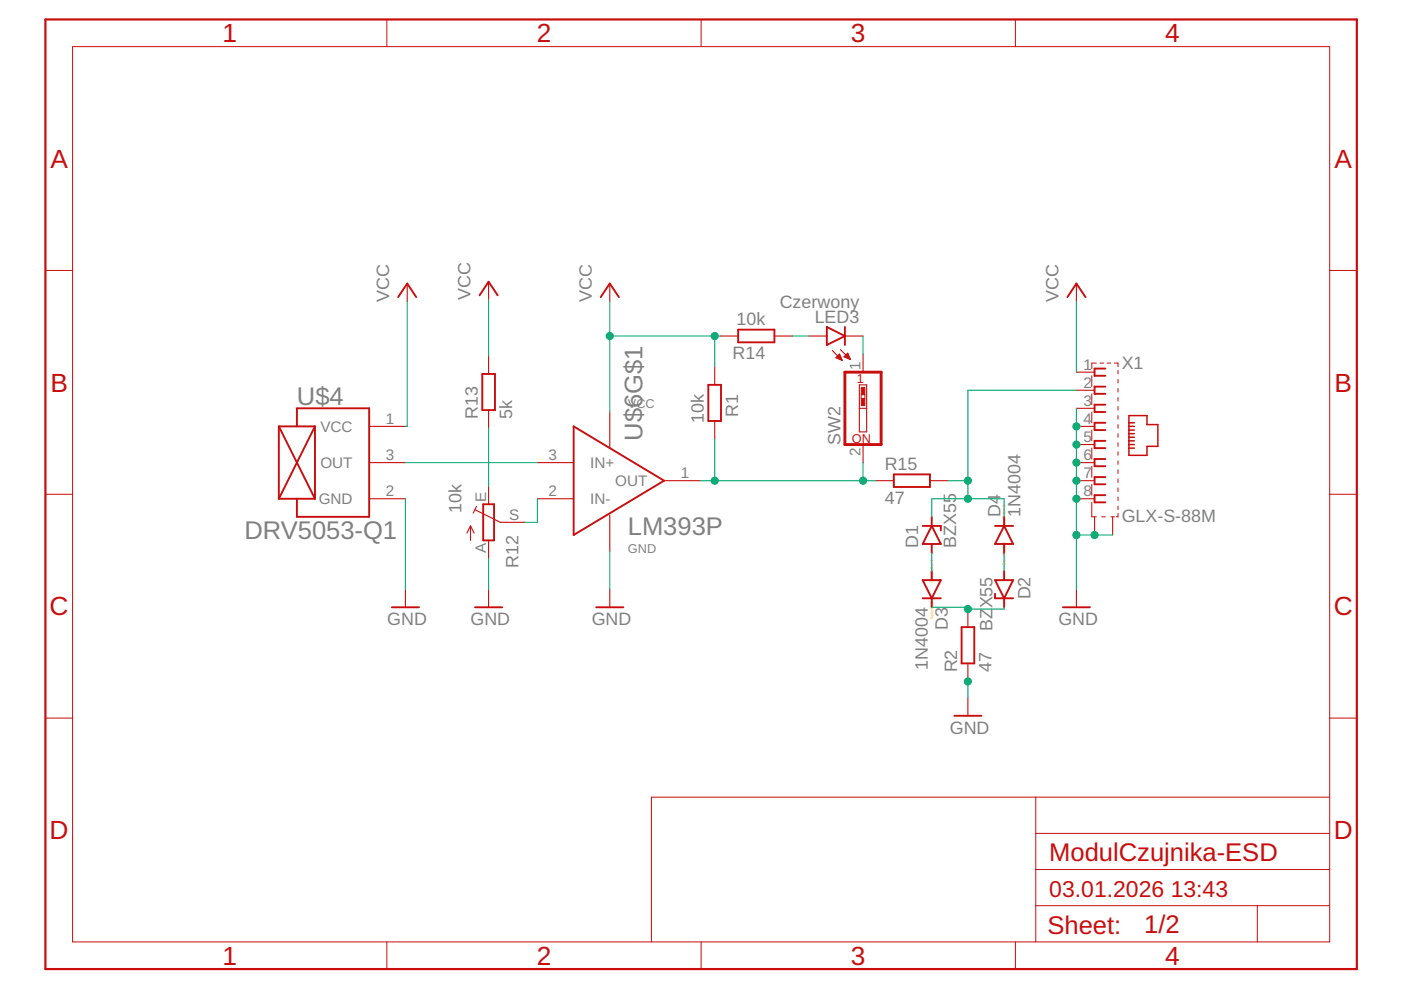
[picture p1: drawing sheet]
<svg xmlns="http://www.w3.org/2000/svg" width="297mm" height="210mm" viewBox="0 0 297 210" stroke-linecap="round" stroke-linejoin="round" font-family="sans-serif">
<defs><g id="words">
<g font-size="5.6" fill="#c90d0c">
<text x="47.2" y="9">1</text>
<text x="113.8" y="9">2</text>
<text x="180.4" y="9">3</text>
<text x="247.1" y="9">4</text>
<text x="10.7" y="35.6">A</text>
<text x="283" y="35.6">A</text>
<text x="10.7" y="83">B</text>
<text x="283" y="83">B</text>
<text x="10.5" y="130.5">C</text>
<text x="282.8" y="130.5">C</text>
<text x="10.5" y="177.9">D</text>
<text x="282.8" y="177.9">D</text>
<text x="47.2" y="204.5">1</text>
<text x="113.8" y="204.5">2</text>
<text x="180.4" y="204.5">3</text>
<text x="247.1" y="204.5">4</text>
</g>
<g font-size="5.4" fill="#808080">
<text x="62.9" y="85.8">U$4</text>
<text x="136.2" y="93.5" transform="rotate(-90 136.2 93.5)">U$6G$1</text>
<text x="133.1" y="113.4">LM393P</text>
<text x="51.8" y="114.2">DRV5053-Q1</text>
</g>
<g font-size="5.4" fill="#c90d0c">
<text x="222.5" y="182.4">ModulCzujnika-ESD</text>
<text x="222.1" y="198">Sheet:</text>
<text x="242.6" y="197.8">1/2</text>
</g>
<g font-size="4.9" fill="#c90d0c">
<text x="222.5" y="190.1">03.01.2026</text>
<text x="248.2" y="190.1">13:43</text>
</g>
<g font-size="3.8" fill="#808080">
<text x="82.5" y="64" transform="rotate(-90 82.5 64)">VCC</text>
<text x="99.8" y="63.6" transform="rotate(-90 99.8 63.6)">VCC</text>
<text x="125.5" y="64" transform="rotate(-90 125.5 64)">VCC</text>
<text x="165.3" y="65.3">Czerwony</text>
<text x="224.4" y="64" transform="rotate(-90 224.4 64)">VCC</text>
<text x="156.1" y="68.9">10k</text>
<text x="172.7" y="68.6">LED3</text>
<text x="155.3" y="76.2">R14</text>
<text x="237.8" y="78.1">X1</text>
<text x="101.3" y="88.9" transform="rotate(-90 101.3 88.9)">R13</text>
<text x="108.6" y="88.9" transform="rotate(-90 108.6 88.9)">5k</text>
<text x="149.2" y="89.6" transform="rotate(-90 149.2 89.6)">10k</text>
<text x="156.5" y="88.4" transform="rotate(-90 156.5 88.4)">R1</text>
<text x="178.2" y="94.2" transform="rotate(-90 178.2 94.2)">SW2</text>
<text x="187.6" y="99.7">R15</text>
<text x="187.6" y="106.9">47</text>
<text x="97.8" y="108.8" transform="rotate(-90 97.8 108.8)">10k</text>
<text x="212.2" y="109.6" transform="rotate(-90 212.2 109.6)">D4</text>
<text x="216.4" y="109.6" transform="rotate(-90 216.4 109.6)">1N4004</text>
<text x="237.8" y="110.7">GLX-S-88M</text>
<text x="194.7" y="116.1" transform="rotate(-90 194.7 116.1)">D1</text>
<text x="202.7" y="116.1" transform="rotate(-90 202.7 116.1)">BZX55</text>
<text x="109.9" y="120.3" transform="rotate(-90 109.9 120.3)">R12</text>
<text x="210.4" y="129" transform="rotate(-90 210.4 129)">X55</text>
<text x="218.5" y="127.1" transform="rotate(-90 218.5 127.1)">D2</text>
<text x="82.1" y="132.6">GND</text>
<text x="99.8" y="132.6">GND</text>
<text x="125.5" y="132.6">GND</text>
<text x="201" y="133.6" transform="rotate(-90 201 133.6)">D3</text>
<text x="210.4" y="133.8" transform="rotate(-90 210.4 133.8)">BZ</text>
<text x="224.4" y="132.6">GND</text>
<text x="196.7" y="142.1" transform="rotate(-90 196.7 142.1)">1N4004</text>
<text x="203" y="142.6" transform="rotate(-90 203 142.6)">R2</text>
<text x="210.2" y="142.6" transform="rotate(-90 210.2 142.6)">47</text>
<text x="201.4" y="155.6">GND</text>
</g>
<g font-size="3.2" fill="#808080">
<text x="182.4" y="78.4" transform="rotate(-90 182.4 78.4)">1</text>
<text x="229.7" y="78.4">1</text>
<text x="229.7" y="82.2">2</text>
<text x="81.8" y="89.9">1</text>
<text x="229.7" y="86">3</text>
<text x="229.7" y="89.9">4</text>
<text x="67.9" y="91.6">VCC</text>
<text x="229.7" y="93.7">5</text>
<text x="67.9" y="99.2">OUT</text>
<text x="81.8" y="97.5">3</text>
<text x="116.3" y="97.5">3</text>
<text x="125.1" y="99.2">IN+</text>
<text x="144.3" y="101.4">1</text>
<text x="182.4" y="96.6" transform="rotate(-90 182.4 96.6)">2</text>
<text x="229.7" y="97.5">6</text>
<text x="229.7" y="101.4">7</text>
<text x="67.6" y="106.9">GND</text>
<text x="81.8" y="105.2">2</text>
<text x="103.1" y="106.4" transform="rotate(-90 103.1 106.4)">E</text>
<text x="116.3" y="105.2">2</text>
<text x="125.1" y="106.9">IN-</text>
<text x="130.4" y="103.1">OUT</text>
<text x="229.7" y="105.2">8</text>
<text x="108" y="110.2">S</text>
<text x="103.1" y="117.3" transform="rotate(-90 103.1 117.3)">A</text>
</g>
<g font-size="2.7" fill="#c90d0c">
<text x="181.7" y="81.2">1</text>
<text x="180.6" y="93.9">ON</text>
</g>
<g font-size="2.7" fill="#808080">
<text x="133.1" y="86.6">VCC</text>
<text x="133.1" y="117.3">GND</text>
</g>
<g font-size=".8" fill="#ffba08">
<text x="213.2" y="112" transform="rotate(-90 213.2 112)">SpiceOrder 2</text>
<text x="213.2" y="119.7" transform="rotate(-90 213.2 119.7)">SpiceOrder 1</text>
<text x="197.9" y="123.6" transform="rotate(-90 197.9 123.6)">SpiceOrder 1</text>
<text x="197.9" y="131.2" transform="rotate(-90 197.9 131.2)">SpiceOrder 2</text>
</g>
</g></defs>
<g fill="none" stroke="#c90d0c" stroke-width=".4">
<path d="M84.4 63l1.9-2.9 1.9 2.9M101.7 62.6l1.9-2.9 1.9 2.9M102.3 79.3h2.6v7.7h-2.6zM127.4 63l1.9-2.9 1.9 2.9M156.5 69.9h7.7v2.7h-7.7zM175.3 69.3l3.8 1.9-3.8 2zM179.1 69.3v3.9M226.3 63l1.9-2.9 1.9 2.9M234.4 78.1h-2.3v1.6h2.3M59.1 90.4h7.7M59.1 90.4v15.3M59.1 90.4l7.7 15.3"/>
<path d="M62.9 90.4v-3.8h15.4v23h-15.4v-3.9M66.8 90.4l-7.7 15.3M66.8 90.4v15.3M121.6 90.4l19.2 11.5-19.2 11.5zM150.2 81.6h2.7v7.7h-2.7zM234.4 82h-2.3v1.5h2.3M234.4 85.8h-2.3v1.6h2.3M234.4 89.6h-2.3v1.6h2.3M234.4 93.5h-2.3v1.5h2.3M234.4 97.3h-2.3v1.5h2.3M59.1 105.7h7.7M102.4 106.9h2.4v7.7h-2.4z"/>
<path d="M189.5 100.6h7.7v2.7h-7.7zM195.6 111.5h3.9v1M197.5 111.5l2 3.8h-3.9zM197.5 109.6v1.9M197.5 115.3v2M211 111.5h3.8M212.9 111.5l1.9 3.8h-3.8zM212.9 109.6v1.9M212.9 115.3v2M234.4 101.2h-2.3v1.5h2.3M234.4 105h-2.3v1.5h2.3M83.1 128.8h5.7"/>
<path d="M100.7 128.8h5.8M126.4 128.8h5.8M195.6 126.9h3.9M195.6 123h3.9l-2 3.9zM197.5 121.1v1.9M197.5 126.9v1.9M203.9 133h2.7v7.7h-2.7zM211 123h3.8l-1.9 3.9zM211 125.9v1h3.8M212.9 121.1v1.9M212.9 126.9v1.9M225.4 128.8h5.7"/>
<path d="M202.3 151.8h5.8"/>
</g>
<g fill="none" stroke="#c90d0c" stroke-width=".23">
<path d="M103.6 59.7v3.9M86.3 60.1v3.8M103.6 75.5v3.8M129.3 60.1v3.8M151.5 77.8v3.8M152.7 71.2h3.8M164.2 71.2h3.8M171.5 71.2h3.8M176.5 74.3l2.1 2.1M177.2 75.8l.8-.7 .6 1.3zM177.3 75.7h1M177.4 75.9h1"/>
<path d="M177.5 75.5h.7M177.7 75.3h.4M177.9 76.1h.5M177.9 75.1h.1M178.2 74.1l2.1 2.1M178.4 76.3h.1M178.9 75.6l.8-.7 .6 1.3zM179.1 75.5h.9M179.1 71.2h3.9M179.2 75.7h.9M179.3 75.3h.6M179.5 75.1h.3"/>
<path d="M179.6 75.9h.6M179.7 75h.1M180.1 76.1h.2M183 75.1v3.8M228.2 78.9h3.9M228.2 60.1v3.8M78.3 90.4h7.7M78.3 98.1h7.7M103.6 87v3.8M113.9 98.1h7.7M129.3 87.4v7.6M151.5 89.3v3.8"/>
<path d="M182.2 81.6h1.5v10h-1.5zM182.2 86.6h1.5M183 94.3v3.8M228.2 90.4h3.9M228.2 98.1h3.9M228.2 86.6h3.9M228.2 82.7h3.9M228.2 94.3h3.9M78.3 105.7h7.7M99.8 111.5v3.1M99.8 111.5l-.8 1.5M99.8 111.5l.7 1.5"/>
<path d="M100.8 108.1l5.3 2.6h5.2M101 107.4l-.7 1.4M103.6 103.1v3.8M103.6 114.6v3.8M113.9 105.7h7.7M129.3 109.2v7.7M140.8 101.9h7.7M185.7 101.9h3.8M197.2 101.9h3.8M228.2 105.7h3.9M228.2 101.9h3.9M232.1 109.6v3.8"/>
<path d="M235.9 109.6v3.8M86 124.9v3.9M103.6 124.9v3.9M129.3 124.9v3.9M205.2 129.1v3.9M228.2 124.9v3.9M205.2 140.7v3.8M205.2 147.9v3.9"/>
</g>
<path d="M179.1 78.9h7.7v15.4h-7.7z" fill="none" stroke="#c90d0c" stroke-width=".61"/>
<g fill="none" stroke="#c90d0c" stroke-width=".21">
<path d="M15.4 9.9h266.5v189.8h-266.5zM82 4.1v5.8M148.7 4.1v5.8M215.3 4.1v5.8M9.6 57.3h5.8M281.9 57.3h5.8M231.5 79.7v2.3M232.5 77h-1v1.1M233.2 77h.8M234.7 77h.8M236.3 77h.7v.8M237 78.5v.8"/>
<path d="M182.6 83.7v.8M183.4 83.7v.8M231.5 83.5v2.3M231.5 87.4v2.2M231.5 91.2v2.3M231.5 95v2.3M231.5 98.8v2.4M237 80.4v.8M237 82.4v.7M237 84.3v.7M237 86.2v.8M237 88.1v.8"/>
<path d="M237 90v.8M237 91.9v.8M237 93.9v.7M237 95.8v.7M237 97.7v.8M237 99.6v.8M9.6 104.8h5.8M231.5 106.5v3.1h1M231.5 102.7v2.3M233.6 109.6h.8M235.5 109.6h.8M237 108.8v.8h-.3"/>
<path d="M237 101.5v.8M237 103.4v.8M237 105.4v.7M237 107.3v.8M281.9 104.8h5.8M9.6 152.3h5.8M281.9 152.3h5.8M219.6 169v30.7M219.6 176.7h62.3M281.9 169h-143.8v30.7M82 199.7v5.8M148.7 199.7v5.8"/>
<path d="M215.3 199.7v5.8M219.6 192h62.3M219.6 184.4h62.3M266.6 192v7.7"/>
</g>
<g fill="#c90d0c" stroke="#c90d0c" stroke-width=".21">
<path d="M182.6 84.5h.8v1.5h-.8z"/>
<path d="M182.6 82.2h.8v1.5h-.8z"/>
</g>
<path d="M239.4 88.1h3.8v1.9h2.3v4.6h-2.3v1.9h-3.8zM239.4 89.6h1.1M239.4 90.4h1.1M239.4 91.2h1.1M239.4 91.9h1.1M239.4 92.7h1.1M239.4 93.5h1.1M239.4 94.3h1.1M239.4 95h1.1" fill="none" stroke="#c90d0c" stroke-width=".32"/>
<path d="M9.6 4.1h278.1v201.4h-278.1z" fill="none" stroke="#c90d0c" stroke-width=".47"/>
<g fill="none" stroke="#0dab76" stroke-width=".23">
<path d="M86.3 63.9v26.5h-.3M103.6 63.6v11.9M129.3 63.9v23.5M129.3 71.2h23.4M151.5 71.2v6.6M168 71.2h3.5M183 71.2v3.9M228.2 63.9v15M86 98.1h27.9M103.6 90.8v12.3M151.5 93.1v8.8M183 98.1v3.8"/>
<path d="M228.2 82.7h-23v23.4M228.2 86.6v38.3M86 105.7v19.2M103.6 118.4v6.5M113.9 105.7v5h-2.6M129.3 116.9v8M148.5 101.9h37.2M197.5 109.6v-3.9h15.4v3.9M197.5 117.3v3.8M201 101.9h4.2M212.9 117.3v3.8M228.2 113.4h7.7"/>
<path d="M197.5 128.8h7.7v.3h7.7v-.3M205.2 143.7v4.2"/>
</g>
<g fill="#0dab76" stroke="#0dab76" stroke-width=".21">
<circle cx="205.2" cy="144.5" r=".76"/>
<circle cx="232.1" cy="113.4" r=".76"/>
<circle cx="228.2" cy="105.7" r=".76"/>
<circle cx="228.2" cy="101.9" r=".76"/>
<circle cx="228.2" cy="98.1" r=".76"/>
<circle cx="228.2" cy="94.3" r=".76"/>
<circle cx="228.2" cy="90.4" r=".76"/>
<circle cx="228.2" cy="113.4" r=".76"/>
<circle cx="129.3" cy="71.2" r=".76"/>
<circle cx="151.5" cy="71.2" r=".76"/>
<circle cx="183" cy="101.9" r=".76"/>
<circle cx="151.5" cy="101.9" r=".76"/>
<circle cx="205.2" cy="101.9" r=".76"/>
<circle cx="205.2" cy="105.7" r=".76"/>
<circle cx="205.2" cy="129.1" r=".76"/>
</g>
<use href="#words"/>
</svg>
